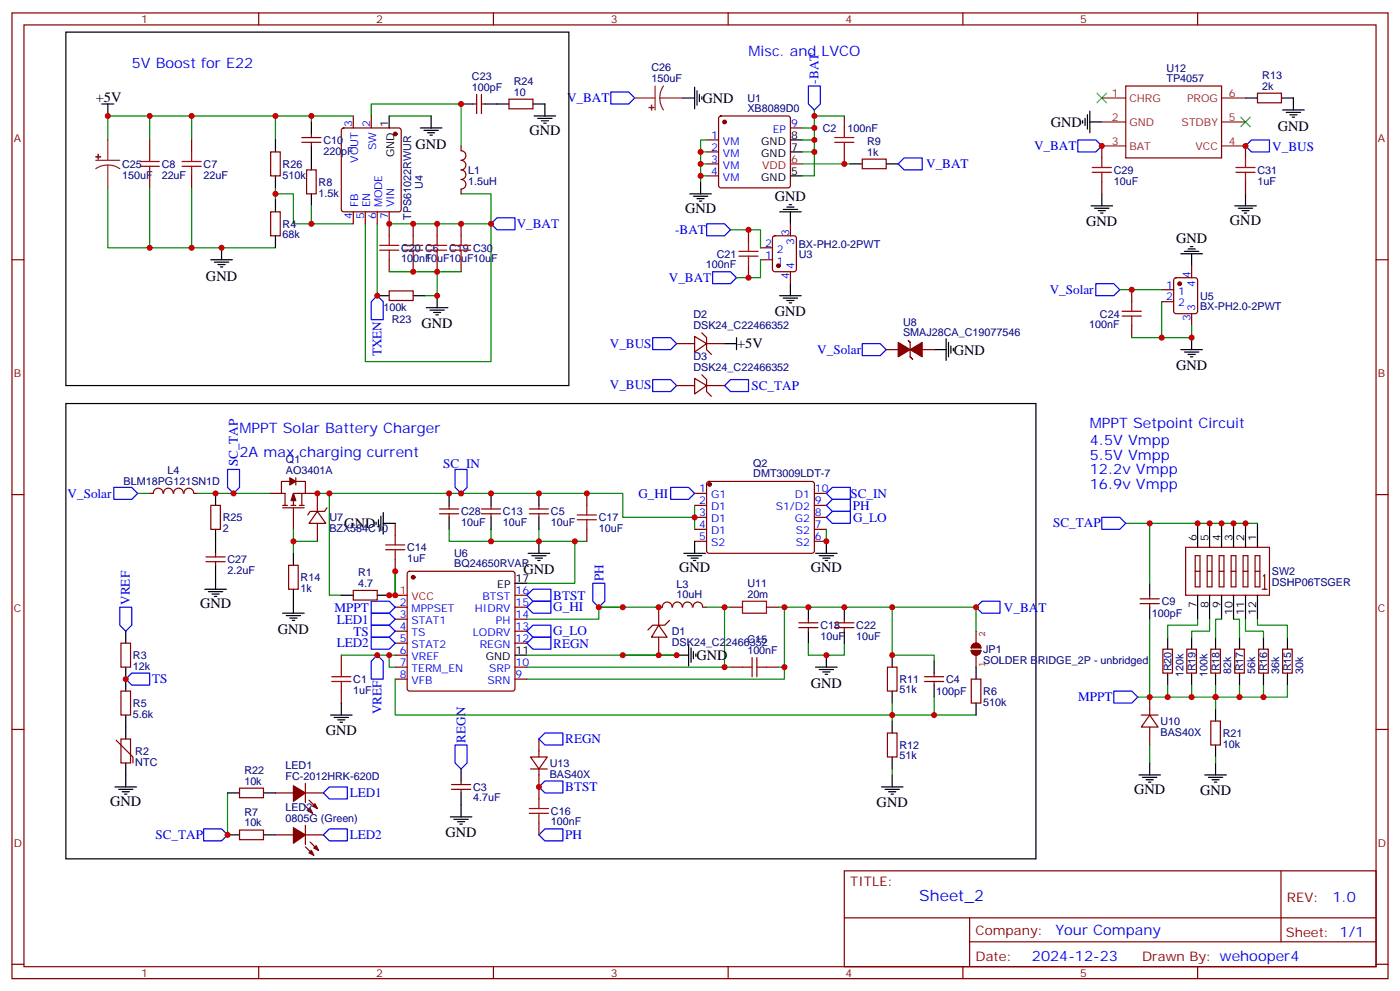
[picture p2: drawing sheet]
<svg xmlns="http://www.w3.org/2000/svg" width="412mm" height="292mm" viewBox="0 0 412 292" stroke-linecap="round" stroke-linejoin="round" font-family="sans-serif">
<defs><g id="words">
<text font-size="4.6" fill="#00f" x="270.8" y="265.4">Sheet_2</text>
<g font-size="4.2" fill="#00f">
<text x="220.5" y="16.5">Misc. and LVCO</text>
<text x="38.8" y="20">5V Boost for E22</text>
<text x="321" y="125.9">MPPT Setpoint Circuit</text>
<text x="70.6" y="127.6">MPPT Solar Battery Charger</text>
<text x="321" y="131.2">4.5V Vmpp</text>
<text x="70.6" y="134.7">2A max charging current</text>
<text x="321" y="135.4">5.5V Vmpp</text>
<text x="321" y="139.6">12.2v Vmpp</text>
<text x="321" y="143.9">16.9v Vmpp</text>
<text x="392.5" y="265.7">1.0</text>
<text x="310.9" y="275.2">Your Company</text>
<text x="304" y="283">2024-12-23</text>
</g>
<g font-size="4.2">
<text x="28.2" y="29.9">+5V</text>
<text x="206.9" y="30.3">GND</text>
<text x="155.9" y="39.8">GND</text>
<text x="309.6" y="37.3">GND</text>
<text x="376.4" y="38.5">GND</text>
<text x="122.4" y="43.8">GND</text>
<text x="228.2" y="59.2">GND</text>
<text x="201.8" y="62.7">GND</text>
<text x="320" y="66.7">GND</text>
<text x="346.4" y="71.6">GND</text>
<text x="362.3" y="66.3">GND</text>
<text x="60.7" y="82.6">GND</text>
<text x="228.2" y="93.2">GND</text>
<text x="124.2" y="96.7">GND</text>
<text x="217.1" y="102.6">+5V</text>
<text x="281" y="104.4">GND</text>
<text x="346.4" y="109">GND</text>
<text x="101.4" y="155.5">GND</text>
<text x="154.2" y="168.9">GND</text>
<text x="200" y="168.6">GND</text>
<text x="238.8" y="168.6">GND</text>
<text x="58.9" y="179.1">GND</text>
<text x="81.8" y="186.6">GND</text>
<text x="205.1" y="194.4">GND</text>
<text x="238.8" y="202.5">GND</text>
<text x="96" y="216.5">GND</text>
<text x="334.1" y="233.8">GND</text>
<text x="32.5" y="237.3">GND</text>
<text x="258.2" y="237.7">GND</text>
<text x="353.5" y="234.2">GND</text>
<text x="131.2" y="246.6">GND</text>
</g>
<g font-size="3.9" fill="#00f">
<text x="241.1" y="24.6" transform="rotate(-90 241.1 24.6)">-BAT</text>
<text x="167" y="30.1">V_BAT</text>
<text x="304.6" y="44.2">V_BAT</text>
<text x="374.8" y="44.4">V_BUS</text>
<text x="272.8" y="49.5">V_BAT</text>
<text x="152.2" y="67.2">V_BAT</text>
<text x="198.9" y="68.9">-BAT</text>
<text x="197" y="83">V_BAT</text>
<text x="309.2" y="86.6">V_Solar</text>
<text x="112.4" y="104.9" transform="rotate(-90 112.4 104.9)">TXEN</text>
<text x="179.6" y="102.3">V_BUS</text>
<text x="240.7" y="104.2">V_Solar</text>
<text x="179.6" y="114.7">V_BUS</text>
<text x="221.4" y="114.8">SC_TAP</text>
<text x="70.1" y="137.3" transform="rotate(-90 70.1 137.3)">SC_TAP</text>
<text x="130.6" y="137.7">SC_IN</text>
<text x="19.9" y="146.5">V_Solar</text>
<text x="188" y="146.5">G_HI</text>
<text x="250.5" y="146.5">SC_IN</text>
<text x="251.2" y="150.2">PH</text>
<text x="251.3" y="153.7">G_LO</text>
<text x="310.2" y="155.3">SC_TAP</text>
<text x="177.7" y="171" transform="rotate(-90 177.7 171)">PH</text>
<text x="38.3" y="178.1" transform="rotate(-90 38.3 178.1)">VREF</text>
<text x="163" y="176.6">BTST</text>
<text x="98.6" y="180.1">MPPT</text>
<text x="99.2" y="183.6">LED1</text>
<text x="163" y="180">G_HI</text>
<text x="295.7" y="180.1">V_BAT</text>
<text x="99.2" y="190.6">LED2</text>
<text x="104.2" y="187.1">TS</text>
<text x="163" y="190.7">REGN</text>
<text x="163" y="187.1">G_LO</text>
<text x="44.8" y="201.2">TS</text>
<text x="317.5" y="206.5">MPPT</text>
<text x="112.4" y="210.3" transform="rotate(-90 112.4 210.3)">VREF</text>
<text x="137.1" y="218.7" transform="rotate(-90 137.1 218.7)">REGN</text>
<text x="166.5" y="218.9">REGN</text>
<text x="166.5" y="233">BTST</text>
<text x="103" y="234.7">LED1</text>
<text x="45.8" y="247.1">SC_TAP</text>
<text x="103" y="247">LED2</text>
<text x="166.5" y="247.2">PH</text>
</g>
<g font-size="3.9" fill="#800">
<text x="250.5" y="261">TITLE:</text>
<text x="379.1" y="265.7">REV:</text>
<text x="287.4" y="275.2">Company:</text>
<text x="378.7" y="275.8">Sheet: 1/1</text>
<text x="287.4" y="282.9">Date:</text>
<text x="336.4" y="282.9">Drawn By: wehooper4</text>
</g>
<g font-size="3.2" fill="#800">
<text x="41.6" y="6.8">1</text>
<text x="110.8" y="6.8">2</text>
<text x="179.9" y="6.8">3</text>
<text x="249.1" y="6.8">4</text>
<text x="318.2" y="6.8">5</text>
<text x="4.1" y="41.9">A</text>
<text x="405.9" y="41.9">A</text>
<text x="4.1" y="111.1">B</text>
<text x="405.9" y="111.1">B</text>
<text x="4.1" y="180.2">C</text>
<text x="405.9" y="180.2">C</text>
<text x="4.1" y="249.3">D</text>
<text x="405.9" y="249.3">D</text>
<text x="41.6" y="287.6">1</text>
<text x="110.8" y="287.6">2</text>
<text x="179.9" y="287.6">3</text>
<text x="249.1" y="287.6">4</text>
<text x="318.2" y="287.6">5</text>
</g>
<g font-size="3.2" fill="#000080">
<text x="139" y="23.6">C23</text>
<text x="191.9" y="21">C26</text>
<text x="343.6" y="21.2">U12</text>
<text x="371.8" y="23.2">R13</text>
<text x="139" y="26.7">100pF</text>
<text x="151.4" y="28.2">10</text>
<text x="151.4" y="25">R24</text>
<text x="191.9" y="24.3">150uF</text>
<text x="220.1" y="30">U1</text>
<text x="343.6" y="24.2">TP4057</text>
<text x="371.8" y="26.4">2k</text>
<text x="220.1" y="33">XB8089D0</text>
<text x="242.4" y="38.8">C2</text>
<text x="249.7" y="38.8">100nF</text>
<text x="95.2" y="45.5">220pF</text>
<text x="95.2" y="42.4">C10</text>
<text x="255.4" y="45.8">1k</text>
<text x="255.4" y="42.6">R9</text>
<text x="36" y="52.6">150uF</text>
<text x="36" y="49.4">C25</text>
<text x="47.6" y="52.6">22uF</text>
<text x="47.6" y="49.4">C8</text>
<text x="60" y="52.6">22uF</text>
<text x="60" y="49.4">C7</text>
<text x="83.3" y="52.6">510k</text>
<text x="83.3" y="49.4">R26</text>
<text x="137.9" y="51.2">L1</text>
<text x="328.1" y="51.2">C29</text>
<text x="370.4" y="51.2">C31</text>
<text x="93.8" y="57.9">1.5k</text>
<text x="93.8" y="54.7">R8</text>
<text x="124.6" y="55.7" transform="rotate(-90 124.6 55.7)">U4</text>
<text x="137.9" y="54.3">1.5uH</text>
<text x="328.1" y="54.3">10uF</text>
<text x="370.4" y="54.3">1uF</text>
<text x="121.1" y="64.7" transform="rotate(-90 121.1 64.7)">TPS61022RWUR</text>
<text x="83.3" y="70.2">68k</text>
<text x="83.3" y="67">R4</text>
<text x="118.2" y="77.2">100nF</text>
<text x="118.2" y="74.1">C20 C6</text>
<text x="125.2" y="77.3">10uF10uF10uF</text>
<text x="132.3" y="74.1">C19 C30</text>
<text x="211.1" y="75.9">C21</text>
<text x="235.3" y="73">BX-PH2.0-2PWT</text>
<text x="235.3" y="76">U3</text>
<text x="208" y="79">100nF</text>
<text x="353.5" y="88.2">U5</text>
<text x="112.9" y="91.7">100k</text>
<text x="115.4" y="95.2">R23</text>
<text x="204.3" y="93.7">D2</text>
<text x="266" y="95.9">U8</text>
<text x="324" y="93.5">C24</text>
<text x="353.5" y="91.3">BX-PH2.0-2PWT</text>
<text x="204.3" y="96.9">DSK24_C22466352</text>
<text x="266" y="99.1">SMAJ28CA_C19077546</text>
<text x="320.8" y="96.6">100nF</text>
<text x="204.3" y="106.1">D3</text>
<text x="204.3" y="109.3">DSK24_C22466352</text>
<text x="84.2" y="136.5">Q1</text>
<text x="221.9" y="137.4">Q2</text>
<text x="36.4" y="142.9">BLM18PG121SN1D</text>
<text x="49.3" y="139.5">L4</text>
<text x="84.2" y="139.6">AO3401A</text>
<text x="221.9" y="140.6">DMT3009LDT-7</text>
<text x="65.6" y="153.4">R25</text>
<text x="97" y="153.4">U7</text>
<text x="135.8" y="154.9">10uF</text>
<text x="135.8" y="151.7">C28</text>
<text x="148.2" y="154.9">10uF</text>
<text x="148.2" y="151.7">C13</text>
<text x="162.3" y="154.9">10uF</text>
<text x="162.3" y="151.7">C5</text>
<text x="176.4" y="153.5">C17</text>
<text x="65.6" y="156.6">2</text>
<text x="97" y="156.7">BZX584C10</text>
<text x="176.4" y="156.6">10uF</text>
<text x="67" y="165.8">C27</text>
<text x="119.9" y="165.5">1uF</text>
<text x="119.9" y="162.3">C14</text>
<text x="133.8" y="167.1">BQ24650RVAR</text>
<text x="133.8" y="164">U6</text>
<text x="67" y="169">2.2uF</text>
<text x="88.5" y="171.1">R14</text>
<text x="105.5" y="172.8">4.7</text>
<text x="105.5" y="169.6">R1</text>
<text x="199.3" y="173">L3</text>
<text x="220.1" y="172.8">U11</text>
<text x="374.6" y="172.6">DSHP06TSGER</text>
<text x="374.6" y="169.4">SW2</text>
<text x="88.5" y="174.3">1k</text>
<text x="199.3" y="176.2">10uH</text>
<text x="220.1" y="176">20m</text>
<text x="342.2" y="178.2">C9</text>
<text x="241.7" y="185.2">C18</text>
<text x="252.2" y="185.2">C22</text>
<text x="339.3" y="181.7">100pF</text>
<text x="197.9" y="190.2">DSK24_C22466352</text>
<text x="197.9" y="187">D1</text>
<text x="220.1" y="189.4">C15</text>
<text x="241.7" y="188.4">10uF</text>
<text x="252.2" y="188.4">10uF</text>
<text x="39.2" y="197.2">12k</text>
<text x="39.2" y="194">R3</text>
<text x="220.1" y="192.5">100nF</text>
<text x="289.6" y="195.4">SOLDER BRIDGE_2P - unbridged</text>
<text x="289.6" y="192.3">JP1</text>
<text x="345.1" y="197.7" transform="rotate(-90 345.1 197.7)">R20</text>
<text x="352.1" y="197.7" transform="rotate(-90 352.1 197.7)">R19</text>
<text x="359.2" y="197.7" transform="rotate(-90 359.2 197.7)">R18</text>
<text x="366.2" y="197.7" transform="rotate(-90 366.2 197.7)">R17</text>
<text x="373.3" y="197.7" transform="rotate(-90 373.3 197.7)">R16</text>
<text x="380.4" y="197.7" transform="rotate(-90 380.4 197.7)">R15</text>
<text x="104.1" y="201.1">C1</text>
<text x="264.9" y="201.1">R11</text>
<text x="278.7" y="201.1">C4</text>
<text x="348.6" y="199.5" transform="rotate(-90 348.6 199.5)">120k</text>
<text x="355.7" y="199.5" transform="rotate(-90 355.7 199.5)">100k</text>
<text x="362.7" y="198.5" transform="rotate(-90 362.7 198.5)">82k</text>
<text x="369.8" y="198.5" transform="rotate(-90 369.8 198.5)">56k</text>
<text x="376.8" y="198.5" transform="rotate(-90 376.8 198.5)">36k</text>
<text x="383.9" y="198.5" transform="rotate(-90 383.9 198.5)">30k</text>
<text x="39.2" y="208.2">R5</text>
<text x="104.1" y="204.3">1uF</text>
<text x="264.9" y="204.2">51k</text>
<text x="275.8" y="204.6">100pF</text>
<text x="289.6" y="207.8">510k</text>
<text x="289.6" y="204.6">R6</text>
<text x="39.2" y="211.3">5.6k</text>
<text x="341.8" y="213.5">U10</text>
<text x="264.9" y="220.5">R12</text>
<text x="341.8" y="216.7">BAS40X</text>
<text x="360.2" y="220.2">10k</text>
<text x="360.2" y="217">R21</text>
<text x="39.9" y="225.4">NTC</text>
<text x="39.9" y="222.3">R2</text>
<text x="72" y="227.8">R22</text>
<text x="84.1" y="226.4">LED1</text>
<text x="161.9" y="225.8">U13</text>
<text x="264.9" y="223.6">51k</text>
<text x="72" y="231">10k</text>
<text x="84.1" y="229.6">FC-2012HRK-620D</text>
<text x="139.3" y="232.8">C3</text>
<text x="161.9" y="228.9">BAS40X</text>
<text x="84.1" y="238.8">LED2</text>
<text x="139.3" y="235.9">4.7uF</text>
<text x="162.3" y="239.9">C16</text>
<text x="72" y="243.3">10k</text>
<text x="72" y="240.1">R7</text>
<text x="84.1" y="241.9">0805G (Green)</text>
<text x="162.3" y="243">100nF</text>
</g>
<g font-size="3.2" fill="#8d2323">
<text x="327.5" y="28.5">1</text>
<text x="332.7" y="29.9">CHRG</text>
<text x="349.7" y="29.9">PROG</text>
<text x="361.9" y="28.5">6</text>
<text x="327.5" y="35.6">2</text>
<text x="361.9" y="35.6">5</text>
<text x="332.7" y="37">GND</text>
<text x="348.1" y="37">STDBY</text>
<text x="327.5" y="42.6">3</text>
<text x="332.7" y="44">BAT</text>
<text x="352.2" y="44">VCC</text>
<text x="361.9" y="42.6">4</text>
</g>
<g font-size="3.2" fill="#00f">
<text x="103.7" y="37.5" transform="rotate(-90 103.7 37.5)">3</text>
<text x="109" y="37.5" transform="rotate(-90 109 37.5)">2</text>
<text x="209.5" y="40.9">1</text>
<text x="227.6" y="39.1">EP</text>
<text x="233" y="37.3">9</text>
<text x="105.5" y="47.9" transform="rotate(-90 105.5 47.9)">VOUT</text>
<text x="110.8" y="44.3" transform="rotate(-90 110.8 44.3)">SW</text>
<text x="209.5" y="44.4">2</text>
<text x="209.5" y="47.9">3</text>
<text x="213" y="42.6">VM</text>
<text x="213" y="46.1">VM</text>
<text x="209.5" y="51.4">4</text>
<text x="213" y="49.7">VM</text>
<text x="213" y="53.2">VM</text>
<text x="103.7" y="64.6" transform="rotate(-90 103.7 64.6)">4</text>
<text x="105.5" y="61.1" transform="rotate(-90 105.5 61.1)">FB</text>
<text x="107.2" y="64.6" transform="rotate(-90 107.2 64.6)">5</text>
<text x="109" y="61.1" transform="rotate(-90 109 61.1)">EN</text>
<text x="110.8" y="64.6" transform="rotate(-90 110.8 64.6)">6</text>
<text x="112.5" y="61.1" transform="rotate(-90 112.5 61.1)">MODE</text>
<text x="114.3" y="64.6" transform="rotate(-90 114.3 64.6)">7</text>
<text x="116.1" y="61.1" transform="rotate(-90 116.1 61.1)">VIN</text>
<text x="232.5" y="69.4" transform="rotate(-90 232.5 69.4)">3</text>
<text x="225.3" y="76.1">1</text>
<text x="225.3" y="72.6">2</text>
<text x="228.8" y="77.9">1</text>
<text x="228.8" y="74.4">2</text>
<text x="233.9" y="72.1" transform="rotate(-90 233.9 72.1)">3</text>
<text x="232.5" y="82" transform="rotate(-90 232.5 82)">4</text>
<text x="233.9" y="79.3" transform="rotate(-90 233.9 79.3)">4</text>
<text x="350.7" y="81.8" transform="rotate(-90 350.7 81.8)">4</text>
<text x="343.5" y="84.9">1</text>
<text x="343.5" y="88.5">2</text>
<text x="347" y="86.7">1</text>
<text x="352.1" y="84.5" transform="rotate(-90 352.1 84.5)">4</text>
<text x="347" y="90.2">2</text>
<text x="350.7" y="94.4" transform="rotate(-90 350.7 94.4)">3</text>
<text x="352.1" y="91.7" transform="rotate(-90 352.1 91.7)">3</text>
<text x="205.9" y="144.9">1</text>
<text x="205.9" y="148.4">2</text>
<text x="209.4" y="146.7">G1</text>
<text x="234.1" y="146.7">D1</text>
<text x="240.1" y="148.4">9</text>
<text x="240.1" y="144.9">10</text>
<text x="205.9" y="152">3</text>
<text x="205.9" y="155.5">4</text>
<text x="209.4" y="150.2">D1</text>
<text x="209.4" y="153.7">D1</text>
<text x="228.5" y="150.2">S1/D2</text>
<text x="234.1" y="153.7">G2</text>
<text x="240.1" y="155.5">7</text>
<text x="240.1" y="152">8</text>
<text x="205.9" y="159">5</text>
<text x="209.4" y="157.3">D1</text>
<text x="209.4" y="160.8">S2</text>
<text x="234.4" y="160.8">S2</text>
<text x="234.4" y="157.3">S2</text>
<text x="240.1" y="159">6</text>
<text x="117.8" y="178.4">2</text>
<text x="142.1" y="176.7">BTST</text>
<text x="151.9" y="178.4">15</text>
<text x="151.9" y="174.9">16</text>
<text x="117.8" y="182">3</text>
<text x="117.8" y="185.5">4</text>
<text x="121.2" y="180.2">MPPSET</text>
<text x="121.2" y="183.7">STAT1</text>
<text x="139.9" y="180.2">HIDRV</text>
<text x="146.1" y="183.7">PH</text>
<text x="151.9" y="185.5">13</text>
<text x="151.9" y="182">14</text>
<text x="117.8" y="189">5</text>
<text x="121.2" y="187.3">TS</text>
<text x="121.2" y="190.8">STAT2</text>
<text x="139.3" y="187.3">LODRV</text>
<text x="141.3" y="190.8">REGN</text>
<text x="151.9" y="189">12</text>
<text x="117.8" y="192.5">6</text>
<text x="117.8" y="196.1">7</text>
<text x="121.2" y="194.3">VREF</text>
<text x="121.2" y="197.8">TERM_EN</text>
<text x="144.1" y="197.8">SRP</text>
<text x="151.9" y="196.1">10</text>
<text x="117.8" y="199.6">8</text>
<text x="121.2" y="201.4">VFB</text>
<text x="143.6" y="201.4">SRN</text>
<text x="151.9" y="199.6">9</text>
</g>
<g font-size="3.2">
<text x="114.3" y="37.5" transform="rotate(-90 114.3 37.5)">1</text>
<text x="233" y="40.9">8</text>
<text x="116.1" y="46.3" transform="rotate(-90 116.1 46.3)">GND</text>
<text x="224.2" y="46.1">GND</text>
<text x="224.2" y="42.6">GND</text>
<text x="233" y="44.4">7</text>
<text x="224.2" y="53.2">GND</text>
<text x="233" y="51.4">5</text>
<text x="352.4" y="159.4" transform="rotate(-90 352.4 159.4)">6</text>
<text x="356" y="159.4" transform="rotate(-90 356 159.4)">5</text>
<text x="359.5" y="159.4" transform="rotate(-90 359.5 159.4)">4</text>
<text x="363" y="159.4" transform="rotate(-90 363 159.4)">3</text>
<text x="366.5" y="159.4" transform="rotate(-90 366.5 159.4)">2</text>
<text x="370.1" y="159.4" transform="rotate(-90 370.1 159.4)">1</text>
<text x="146.5" y="173.1">EP</text>
<text x="151.9" y="171.4">17</text>
<text x="352.4" y="179" transform="rotate(-90 352.4 179)">7</text>
<text x="356" y="179" transform="rotate(-90 356 179)">8</text>
<text x="359.5" y="179" transform="rotate(-90 359.5 179)">9</text>
<text x="363" y="181.1" transform="rotate(-90 363 181.1)">10</text>
<text x="366.5" y="181.1" transform="rotate(-90 366.5 181.1)">11</text>
<text x="370.1" y="181.1" transform="rotate(-90 370.1 181.1)">12</text>
<text x="143.1" y="194.3">GND</text>
<text x="151.9" y="192.5">11</text>
</g>
<g font-size="3.2" fill="#f00">
<text x="233" y="47.9">6</text>
<text x="224.5" y="49.7">VDD</text>
<text x="117.8" y="174.9">1</text>
<text x="121.2" y="176.7">VCC</text>
</g>
<g font-size="2.8" fill="#840000">
<text x="290.2" y="187.6" transform="rotate(-90 290.2 187.6)">2</text>
<text x="290.2" y="196.4" transform="rotate(-90 290.2 196.4)">1</text>
</g>
</g></defs>
<g fill="none" stroke="#870000" stroke-width=".35">
<path d="M3.5 3.8h405.4v284.3h-405.4zM7.1 7.3h398.2v277.3h-398.2zM76.2 3.8v3.5M145.3 3.8v3.5M214.5 3.8v3.5M283.6 3.8v3.5M352.8 3.8v3.5M91.7 39.4v1.1M100.8 37.9l.4-.2h16.3l.5 .2 .2 .5v23.3l-.3 .5-.4 .2h-16.3l-.5-.3-.2-.4v-23.3zM104.1 34.1v3.6M109.4 34.1v3.6M139.3 30.6h1.1"/>
<path d="M140.4 27.8v5.6M141.8 27.8v5.6M141.8 30.6h1.1M149.9 29.2h7.1v2.8h-7.1zM211.9 34.4l.5-.3h19.7l.5 .3 .2 .5v19.7l-.2 .5-.5 .2h-19.7l-.5-.2-.2-.5v-19.7zM232.8 37.7h3.6M248.7 34.1v3.6M331.6 25.3h28.2v21.2h-28.2zM370.4 27.4h7.1v2.9h-7.1zM44.1 41.2v3.5M44.1 51.8v3.5M56.4 41.2v3.5"/>
<path d="M56.4 51.8v3.5M79.7 44.7h2.8v7.1h-2.8zM88.9 41.9h5.6M88.9 40.5h5.6M90.3 50h2.8v7.1h-2.8zM91.7 41.9v1.1M135.8 43v1.4a1.41 1.41 0 0 1 1.4 1.4 1.41 1.41 0 0 1-1.4 1.4 1.41 1.41 0 0 1 1.4 1.4 1.41 1.41 0 0 1-1.4 1.4 1.41 1.41 0 0 1 1.4 1.4 1.41 1.41 0 0 1-1.4 1.4 1.41 1.41 0 0 1 1.4 1.5 1.41 1.41 0 0 1-1.4 1.4v1.4M208.1 41.2h3.6M208.1 44.7h3.6M208.1 48.3h3.6M208.1 51.8h3.6M248.7 44.7v3.6"/>
<path d="M254 46.8h7.1v2.9h-7.1zM324.6 43v3.5M324.6 53.6v3.5M366.9 43v3.5M366.9 53.6v3.5M3.5 76.5h3.6M79.7 62.4h2.8v7h-2.8zM104.1 62.4v3.5M107.6 62.4v3.5M111.1 62.4v3.5M114.7 62.4v7M114.7 76.5v3.5"/>
<path d="M121.7 65.9v3.5M121.7 76.5v3.5M128.8 65.9v3.5M128.8 76.5v3.5M135.8 65.9v3.5M135.8 76.5v3.5M220.5 67.7v3.5M220.5 78.2v3.6M224 76.5h3.5M224 73h3.5M227.8 69.6l.4-.2h5.7l.6 .5 .1 9.4-.5 .7h-5.9l-.6-.5-.1-9.4zM232.8 65.9v3.5"/>
<path d="M351 78.2v3.6M405.3 76.5h3.6M114.7 85.7h7v2.8h-7zM204.6 99.1l3.5 2.1-3.5 2.4zM206.7 98l1.4 1.4v3.5l1.4 1.5M232.8 80v3.5M333.4 85.3v3.5M333.4 95.9v3.5M342.2 85.3h3.5M342.2 88.8h3.5M346 82l.4-.2h5.7l.6 .4 .1 9.5-.5 .6-5.9 .1-.6-.5-.1-9.4zM351 92.4v3.5"/>
<path d="M199.3 101.2h5.3M199.3 113.5h5.3M204.6 111.4l3.5 2.1-3.5 2.5zM206.7 110.3l1.4 1.5v3.5l1.4 1.4M208.1 101.2h5.3M208.1 113.5h5.3M261.1 102.9h3.5M268.1 105.1l.7 .7-.7-.7M268.1 100.8l-.7-.7 .7 .7M268.1 100.8v4.3M271.6 102.9h3.6M3.5 145.6h3.6"/>
<path d="M44.1 145.3h1.1M45.2 145.2a1.41 1.41 0 0 1 1.4-1.5 1.41 1.41 0 0 1 1.4 1.6M48.2 145.2a1.41 1.41 0 0 1 1.4-1.5 1.41 1.41 0 0 1 1.4 1.5M51.2 145.2a1.41 1.41 0 0 1 1.4-1.5 1.41 1.41 0 0 1 1.4 1.5M54.2 145.2a1.41 1.41 0 0 1 1.4-1.5 1.41 1.41 0 0 1 1.4 1.6M57.1 145.3h1.1M62.1 148.8h2.8v7.1h-2.8zM79.4 145.3h3.5M83.3 149.5h6.3M83.3 148.8h1.4M85.4 141.7h-2.5v3.6h1.1v3.5M85.7 148.8h1.4"/>
<path d="M86.4 149.5v6.4M87.1 141.7h2.9v3.6M87.1 140.7v2.1M88.2 148.8h1.4M88.9 145.3v3.5M90 145.3h-3.6v3.5M90 145.3h3.5v5.3M93.5 150.6l2.5 3.5h-5zM93.5 154.1v5.3M96.3 149.5l-.7 1.1h-4.2l-.7 1M116.4 154.1v3.5M129.5 151.3h5.6"/>
<path d="M129.5 149.9h5.6M132.3 148.8v1.1M132.3 151.3v1M141.8 151.3h5.7M141.8 149.9h5.7M144.6 148.8v1.1M144.6 151.3v1M155.9 151.3h5.7M155.9 149.9h5.7M158.7 148.8v1.1M158.7 151.3v1M172.9 145.3v3.5"/>
<path d="M172.9 155.9v3.5M204.6 148.8h3.5M204.6 145.3h3.5M204.6 152.3h3.5M204.6 155.9h3.5M204.6 159.4h3.5M208.4 142l.4-.3 30.7 .1 .4 .7-.1 20-.6 .4-30.6-.1-.5-.6v-19.7zM239.9 148.8h3.5M239.9 145.3h3.5M239.9 152.3h3.5M239.9 155.9h3.5M239.9 159.4h3.5"/>
<path d="M405.3 145.6h3.6M60.7 165.4h5.6M60.7 164h5.6M63.5 162.9v1.1M63.5 165.4v1M85 166.4h2.8v7.1h-2.8zM104.1 173.8h7v2.9h-7zM116.4 178.8h3.5M116.4 164.7v3.5M120.2 168.4l.4-.2h30.4l.5 .2 .2 .5v33.9l-.2 .5-.5 .2h-30.4l-.4-.3-.3-.4v-33.9zM151.7 178.8h3.5M151.7 175.3h3.5"/>
<path d="M195.1 178.8h-1.1v5.3M195.1 178.8a1.41 1.41 0 0 1 1.4-1.5 1.41 1.41 0 0 1 1.4 1.5M198.1 178.8a1.41 1.41 0 0 1 1.4-1.5 1.41 1.41 0 0 1 1.4 1.5M201.1 178.8a1.41 1.41 0 0 1 1.4-1.5 1.41 1.41 0 0 1 1.4 1.5M204.2 178.8a1.41 1.41 0 0 1 1.4-1.5 1.41 1.41 0 0 1 1.4 1.5M207.1 178.8h1M215.2 178.8h3.5M225.8 178.8h3.5M335.8 177.7h5.7M335.8 176.3h5.7M338.7 175.3v1M338.7 177.7v1.1"/>
<path d="M349.2 161.1h24.7v14.2h-24.7zM352.1 163.6h1.4v9.2h-1.4zM352.1 168.2h1.4M355.6 163.6h1.4v9.2h-1.4zM355.6 168.2h1.4M359.1 163.6h1.4v9.2h-1.4zM359.1 168.2h1.4M362.7 163.6h1.4v9.2h-1.4zM362.7 168.2h1.4M366.2 163.6h1.4v9.2h-1.4zM366.2 168.2h1.4M369.7 163.6h1.4v9.2h-1.4z"/>
<path d="M369.7 168.2h1.4M371.8 173.5h1.4M372.2 169.6l.3-.3v4.2M35.6 189.4h2.9v7h-2.9zM100.5 192.9v3.5M116.4 182.3h3.5M116.4 185.8h3.5M116.4 189.4h3.5M116.4 192.9h3.5M116.4 196.4h3.5M116.4 200h3.5M151.7 182.3h3.5"/>
<path d="M151.7 185.8h3.5M151.7 189.4h3.5M151.7 196.4h3.5M151.7 200h3.5M194 184.1l2.5 3.5h-4.6zM194 187.6v5.3M197.2 182.7l-1.4 1.4h-3.5l-1.4 1.4M215.2 196.4h3.5M225.8 196.4h3.5M235.3 184.8h5.6M235.3 183.4h5.6M238.1 182.3v1.1"/>
<path d="M238.1 184.8v1M245.9 184.8h5.6M245.9 183.4h5.6M248.7 182.3v1.1M248.7 184.8v1M261.4 196.4h2.8v7.1h-2.8zM272.3 199.2h5.7M275.2 198.2v1M286.1 200h2.8v7h-2.8zM342.5 191.1h2.9v7.1h-2.9zM349.6 191.1h2.8v7.1h-2.8zM356.7 191.1h2.8v7.1h-2.8z"/>
<path d="M363.7 191.1h2.8v7.1h-2.8zM370.8 191.1h2.8v7.1h-2.8zM377.8 191.1h2.8v7.1h-2.8zM3.5 214.8h3.6M34.2 217.9l5 5v1.7M35.6 217.6h2.9v7h-2.9zM35.6 203.5h2.9v7h-2.9zM100.5 203.5v3.5M158.7 217.6v5.3M261.4 215.8h2.8v7.1h-2.8zM272.3 200.7h5.7M275.2 200.7v1"/>
<path d="M336.2 210.5h4.9M338.7 210.5l2.4 3.6h-4.9zM338.7 205.2v5.3M338.7 214.1v5.3M356.7 212.3h2.8v7.1h-2.8zM405.3 214.8h3.6M70.6 232.1h7v2.8h-7zM81.1 233.5h5.3M89.6 237l2.5 2.5M90 233.5h5.2M90 230.6v5.7M91 235.6l2.5 2.5"/>
<path d="M133 232.4h5.6M133 231h5.6M135.8 229.9v1.1M135.8 232.4v1.1M156.3 222.9h4.9l-2.5 3.5zM156.3 226.4h4.9M158.7 226.4v8.8M70.6 244.4h7v2.8h-7zM81.1 245.8h5.3M90 243v5.6M90 245.8h5.2M90 249.3l2.4 2.5"/>
<path d="M91.4 247.9l2.4 2.5M158.7 242.3v3.5M248.7 256.4h156.6v28.2h-156.6zM377.3 256.4v20.9M248.7 270.2h156.5M285.6 277.3h119.6M285.6 270.2v14.2M3.5 283.9h3.6M76.2 284.6v3.5M145.3 284.6v3.5M214.5 284.6v3.5M283.6 284.6v3.5"/>
<path d="M352.8 284.6v3.5M405.3 283.9h3.6"/>
</g>
<g fill="none" stroke="#000" stroke-width=".35">
<path d="M19.4 9.5h148.2v104h-148.2zM30 30.6h3.5M31.7 30.6v3.5M91.7 35.9v3.5M114.7 34.1v3.6M123.8 37.7h6.4M124.9 38.4h4.2M125.9 39.1h2.2M126.6 39.8h.8M127 34.1v3.6M135.8 30.6h3.5M142.9 30.6h7"/>
<path d="M157 30.6h3.5v3.5M157.3 34.1h6.4M158.4 34.9h4.2M159.5 35.6h2.1M160.2 36.3h.7M201.1 28.9h3.5M204.6 25.7v6.3M205.3 26.7v4.3M206 27.8v2.1M206.7 28.5v.7M318.9 35.6v.7M319.6 34.9v2.1"/>
<path d="M320.3 33.8v4.2M321 35.9h3.6M321 32.7v6.4M366.9 28.9h3.5M377.5 28.9h3.5v3.5M377.8 32.4h6.4M378.9 33.1h4.2M379.9 33.8h2.2M380.6 34.5h.8M81.1 41.2v3.5M81.1 51.8v3.5M81.1 58.8v3.6"/>
<path d="M91.7 43v7M91.7 57.1v3.5M203.2 57.1h6.3M204.3 57.8h4.2M205.3 58.5h2.1M206 59.2h.7M206.4 53.6v3.5M232.8 51.8h3.6M232.8 44.7h3.6M232.8 41.2h3.6M250.5 48.3h3.5M261.1 48.3h3.5"/>
<path d="M324.6 57.1v3.5M366.9 57.1v3.5M62.1 76.5h6.3M63.1 77.2h4.3M64.2 77.9h2.1M64.9 78.6h.7M65.3 73v3.5M81.1 69.4v3.6M229.7 62.4h6.3M230.7 61.7h4.2M231.8 61h2.1M232.5 60.3h.7"/>
<path d="M232.8 62.4v3.5M321.4 60.6h6.3M322.4 61.3h4.3M323.5 62h2.1M324.2 62.7h.7M347.8 74.7h6.4M348.9 74h4.2M350 73.3h2.1M350.7 72.6h.7M351 74.7v3.5M363.7 60.6h6.4M364.8 61.3h4.2"/>
<path d="M365.8 62h2.1M366.5 62.7h.7M111.1 87.1h3.6M121.7 87.1h3.5M125.6 90.6h6.3M126.6 91.3h4.3M127.7 92h2.1M128.4 92.7h.7M128.8 87.1v3.5M217 99.4v3.5M229.7 87.1h6.3M230.7 87.8h4.2"/>
<path d="M231.8 88.5h2.1M232.5 89.2h.7M232.8 83.5v3.6M278.7 99.8v6.3M351 99.4v3.5M19.4 118.8h285.8v134.1h-285.8zM213.4 101.2h3.6M275.2 102.9h3.5M279.4 100.8v4.3M280.1 101.9v2.1M280.8 102.6v.7M347.8 102.9h6.4"/>
<path d="M348.9 103.6h4.2M350 104.4h2.1M350.7 105.1h.7M63.5 145.3v3.5M63.5 155.9v7M110.8 153.7v.7M111.5 153v2.2M112.2 152v4.2M112.9 154.1h3.5M112.9 150.9v6.4M132.3 145.3v3.5M132.3 152.3v3.6"/>
<path d="M144.6 145.3v3.5M144.6 152.3v3.6M158.7 145.3v3.5M158.7 152.3v3.6M158.7 159.4v3.5M204.6 159.4v3.5M243.4 159.4v3.5M352.8 154.1v7M356.3 154.1v7M359.8 154.1v7M363.4 154.1v7M366.9 154.1v7"/>
<path d="M370.4 154.1v7M60.3 173.5h6.4M61.4 174.2h4.2M62.4 174.9h2.2M63.1 175.6h.8M63.5 166.4v7.1M86.4 162.9v3.5M86.4 173.5v7.1M100.5 175.3h3.6M111.1 175.3h3.6M151.7 171.7h3.5M155.6 162.9h6.3"/>
<path d="M156.6 163.6h4.3M157.7 164.3h2.1M158.4 165h.7M201.4 162.9h6.4M202.5 163.6h4.2M203.6 164.3h2.1M204.3 165h.7M238.1 178.8v3.5M240.2 162.9h6.4M241.3 163.6h4.2M242.4 164.3h2.1M243.1 165h.7"/>
<path d="M248.7 178.8v3.5M338.7 171.7v3.6M338.7 178.8v3.5M352.8 175.3v7M356.3 175.3v7M359.8 175.3v7M363.4 175.3v7M366.9 175.3v7M370.4 175.3v7M37 185.8v3.6M37 196.4v7.1M83.3 180.6h6.3"/>
<path d="M84.3 181.3h4.2M85.4 182h2.1M86.1 182.7h.7M151.7 192.9h3.5M199.3 192.9h3.5M202.8 189.7v6.4M203.6 190.8v4.2M204.3 191.8v2.2M205 192.5v.8M238.1 185.8v3.6M240.2 196.4h6.4M241.3 197.1h4.2"/>
<path d="M242.4 197.8h2.1M243.1 198.5h.7M243.4 192.9v3.5M248.7 185.8v3.6M262.8 192.9v3.5M275.2 194.7v3.5M287.5 196.4v3.6M344 187.6v3.5M344 198.2v3.5M351 187.6v3.5M351 198.2v3.5M358.1 187.6v3.5"/>
<path d="M358.1 198.2v3.5M365.1 187.6v3.5M365.1 198.2v3.5M372.2 187.6v3.5M372.2 198.2v3.5M379.2 187.6v3.5M379.2 198.2v3.5M37 210.5v7.1M97.4 210.5h6.3M98.4 211.2h4.3M99.5 211.9h2.1M100.2 212.7h.7"/>
<path d="M100.5 207v3.5M262.8 203.5v3.5M262.8 212.3v3.5M275.2 201.7v3.5M287.5 207v3.5M358.1 208.8v3.5M358.1 219.4v3.5M33.9 231.7h6.3M34.9 232.4h4.3M36 233.1h2.1M36.7 233.8h.7M37 224.6v7.1"/>
<path d="M67 233.5h3.6M77.6 233.5h3.5M135.8 226.4v3.5M135.8 233.5v7M259.6 231.7h6.4M260.7 232.4h4.2M261.8 233.1h2.1M262.5 233.8h.7M262.8 222.9v3.5M262.8 228.2v3.5M335.5 228.2h6.3M336.5 228.9h4.3"/>
<path d="M337.6 229.6h2.1M338.3 230.3h.7M338.7 224.6v3.6M354.9 228.2h6.3M356 228.9h4.2M357 229.6h2.1M357.7 230.3h.7M358.1 224.6v3.6M67 245.8h3.6M77.6 245.8h3.5M132.6 240.5h6.4M133.7 241.2h4.2"/>
<path d="M134.8 241.9h2.1M135.5 242.6h.7"/>
</g>
<g fill="none" stroke="#00f" stroke-width=".35">
<path d="M179.9 27.1h5.3l1.8 1.8-1.8 1.7h-5.3zM238.1 25.3h3.6v5.3l-1.8 1.8-1.8-1.8zM264.6 48.3l1.7-1.8h5.3v3.5h-5.3zM317.5 41.2h5.3l1.8 1.8-1.8 1.7h-5.3zM366.9 43l1.8-1.8h5.2v3.5h-5.2zM144.6 65.9l1.8-1.8h5.3v3.6h-5.3zM208.1 65.9h5.3l1.8 1.8-1.8 1.7h-5.3zM111.1 87.1l1.8 1.7v5.3h-3.5v-5.3zM192.3 99.4h5.3l1.7 1.8-1.7 1.7h-5.3zM209.9 80h5.3l1.8 1.8-1.8 1.7h-5.3zM322.8 83.5h5.3l1.7 1.8-1.7 1.8h-5.3zM192.3 111.8h5.3l1.7 1.7-1.7 1.8h-5.3z"/>
<path d="M213.4 113.5l1.8-1.7h5.3v3.5h-5.3zM254 101.2h5.3l1.8 1.7-1.8 1.8h-5.3zM67 138.2h3.6v5.3l-1.8 1.8-1.8-1.8zM134.1 138.2h3.5v5.3l-1.8 1.8-1.7-1.8zM33.5 143.5h5.3l1.8 1.8-1.8 1.7h-5.3zM197.6 143.5h5.2l1.8 1.8-1.8 1.7h-5.2zM243.4 152.3l1.8-1.7h5.3v3.5h-5.3zM243.4 145.3l1.8-1.8h5.3v3.5h-5.3zM243.4 148.8l1.8-1.8h5.3v3.6h-5.3zM324.6 152.3h5.2l1.8 1.8-1.8 1.8h-5.2zM35.3 178.8h3.5v5.3l-1.8 1.7-1.7-1.7zM109.4 177h5.3l1.7 1.8-1.7 1.8h-5.3z"/>
<path d="M155.2 178.8l1.8-1.8h5.3v3.6h-5.3zM157 173.5h5.3v3.5h-5.3l-1.8-1.7zM174.6 171.7h3.6v5.3l-1.8 1.8-1.8-1.8zM287.5 178.8l1.8-1.8h5.3v3.6h-5.3zM37 200l1.8-1.8h5.3v3.5h-5.3zM109.4 184.1h5.3l1.7 1.7-1.7 1.8h-5.3zM109.4 180.6h5.3l1.7 1.7-1.7 1.8h-5.3zM109.4 187.6h5.3l1.7 1.8-1.7 1.7h-5.3zM111.1 192.9l1.8 1.8v5.3h-3.5v-5.3zM155.2 189.4l1.8-1.8h5.3v3.5h-5.3zM155.2 185.8l1.8-1.7h5.3v3.5h-5.3zM134.1 219.4h3.5v5.2l-1.8 1.8-1.7-1.8z"/>
<path d="M158.7 217.6l1.8-1.8h5.3v3.6h-5.3zM328.1 203.5h5.3l1.7 1.7-1.7 1.8h-5.3zM95.2 233.5l1.8-1.8h5.3v3.5h-5.3zM158.7 231.7l1.8-1.8h5.3v3.6h-5.3zM60 244.1h5.3l1.7 1.7-1.7 1.8h-5.3zM95.2 245.8l1.8-1.7h5.3v3.5h-5.3zM158.7 245.8l1.8-1.7h5.3v3.5h-5.3z"/>
</g>
<g fill="#870000" stroke="#870000" stroke-width=".35">
<path d="M86.4 145.3l.7 2.1h-1.4z"/>
<path d="M85.4 140.7l1.7 1-1.7 1.1z"/>
<path d="M92.1 237.3l.7-.7 .7 1.5z"/>
<path d="M90.7 238.8l.7-.7 .7 1.4z"/>
<path d="M86.4 231.4l3.6 2.1-3.6 2.4z"/>
<path d="M92.4 249.7l.7-.7 .7 1.4z"/>
<path d="M91 251.1l.7-.7 .7 1.4z"/>
<path d="M86.4 243.7l3.6 2.1-3.6 2.5z"/>
<path d="M264.6 100.8l3.5 2.1-3.5 2.2z"/>
<path d="M268.1 102.9l3.5-2.1v4.3z"/>
<circle cx="213.4" cy="35.9" r=".53"/>
<circle cx="116.4" cy="39.4" r=".53"/>
<circle cx="229.3" cy="78.2" r=".53"/>
<circle cx="347.5" cy="83.5" r=".53"/>
<circle cx="121.7" cy="170" r=".53"/>
<circle cx="209" cy="142.6" r=".53"/>
</g>
<path d="M232.8 48.3h3.6M116.4 175.3h3.5" fill="none" stroke="#f00" stroke-width=".35"/>
<g fill="none" stroke="#008700" stroke-width=".35">
<path d="M44.1 34.1v7.1M56.4 34.1v7.1M81.1 34.1h-49.4v7.1M91.7 34.1v1.8M104.1 34.1h-23v7.1M109.4 34.1v-3.5h26.4v12.4M114.7 34.1h12.3M236.4 37.7h3.5v14.1h-3.5M239.9 32.4v5.3M239.9 34.1h8.8M31.7 55.3v17.7h49.4M44.1 55.3v17.7"/>
<path d="M56.4 55.3v17.7M81.1 57.1h5.3v8.8h17.7M81.1 55.3v3.5M135.8 57.1h8.8v8.8h-29.9M206.4 51.8h1.7M206.4 48.3h1.7M206.4 44.7h1.7M208.1 41.2h-1.7v12.4M236.4 48.3h14.1M236.4 44.7h3.5M236.4 41.2h3.5M91.7 60.6v5.3"/>
<path d="M107.6 65.9v40.6h37v-40.6M111.1 65.9v21.2M215.2 67.7h8.8v5.3M224 76.5v5.3h-7M114.7 80h14.1v7.1h-3.6M128.8 80h7M329.8 85.3h12.4M333.4 99.4h8.8M342.2 88.8v10.6h8.8v-3.5M40.6 145.3h3.5M58.2 145.3h21.2M86.4 159.4h7.1"/>
<path d="M86.4 155.9v7M93.5 145.3h3.5v30h3.5M97 145.3h86.4v7h21.2M132.3 155.9v3.5h12.3M144.6 155.9v3.5h14.1M158.7 155.9v3.5M158.7 159.4h10.6M172.9 159.4h-3.6v12.3h-14.1M204.6 148.8v7.1M243.4 155.9v3.5M331.6 154.1h38.8M338.7 154.1v17.6"/>
<path d="M114.7 175.3h1.7v-7.1v7.1M176.4 178.8h17.6M183.4 178.8h-7v3.5h-21.2M208.1 178.8h7.1M213.4 178.8v17.6h-58.2M229.3 178.8h1.8v21.2h-75.9M231.1 178.8h31.7v14.1h12.4v1.8M262.8 178.8h24.7v7M100.5 192.9h15.9M114.7 192.9v3.5h1.7M116.4 200v10.5h146.4v-3.5M155.2 192.9h44.1"/>
<path d="M213.4 196.4h1.8M229.3 196.4h1.8M238.1 189.4v3.5h10.6v-3.5M338.7 182.3v22.9M352.8 182.3v1.8h-8.8v3.5M356.3 182.3v3.5h-5.3v1.8M359.8 182.3h-1.7v5.3M363.4 182.3h1.7v5.3M366.9 182.3v3.5h5.3v1.8M370.4 182.3v1.8h8.8v3.5M275.2 205.2v5.3h-12.4v1.8M275.2 210.5h12.3"/>
<path d="M338.7 219.4v5.2M344 201.7v3.5M351 201.7v3.5M358.1 201.7v7.1M365.1 201.7v3.5M372.2 201.7v3.5M379.2 201.7v3.5h-44.1M67 233.5v12.3M262.8 226.4v1.8M358.1 222.9v1.7"/>
</g>
<g fill="none" stroke="#a10000" stroke-width=".35">
<path d="M248.7 37.7v2.8M41.3 47.6h5.6M41.3 49h5.6M44.1 44.7v2.9M44.1 49v2.8M53.6 47.6h5.7M53.6 49h5.7M56.4 44.7v2.9M56.4 49v2.8M245.9 41.9h5.6M245.9 40.5h5.6M248.7 41.9v2.8"/>
<path d="M321.7 49.3h5.7M321.7 50.7h5.7M324.6 46.5v2.8M324.6 50.7v2.9M364.1 49.3h5.6M364.1 50.7h5.6M366.9 46.5v2.8M366.9 50.7v2.9M111.8 73.7h5.7M111.8 72.2h5.7M114.7 69.4v2.8M114.7 73.7v2.8"/>
<path d="M118.9 73.7h5.6M118.9 72.2h5.6M121.7 69.4v2.8M121.7 73.7v2.8M125.9 73.7h5.7M125.9 72.2h5.7M128.8 69.4v2.8M128.8 73.7v2.8M133 73.7h5.6M133 72.2h5.6M135.8 69.4v2.8M135.8 73.7v2.8"/>
<path d="M217.7 75.4h5.6M217.7 74h5.6M220.5 71.2v2.8M220.5 75.4v2.8M330.6 93.1h5.6M330.6 91.7h5.6M333.4 88.8v2.9M333.4 93.1v2.8M116.4 157.6v2.8M170 153h5.7M170 151.6h5.7M172.9 148.8v2.8"/>
<path d="M172.9 153v2.9M113.6 160.4h5.6M113.6 161.9h5.6M116.4 161.9v2.8M218.7 177h7.1v3.6h-7.1zM97.7 199.2h5.7M100.5 196.4v2.8M218.7 196.4h2.8M221.5 193.6v5.6M223 196.4h2.8M223 193.6v5.6M97.7 200.7h5.7"/>
<path d="M100.5 200.7v2.8M155.9 239.5h5.7M155.9 238.1h5.7M158.7 235.2v2.9M158.7 239.5v2.8"/>
</g>
<g fill="#8c2424" stroke="#8c2424" stroke-width=".35">
<path d="M28.9 45.4l.1 1.4z"/>
<path d="M28.2 46.1l1.4 .1z"/>
<path d="M191.2 31.6l1.4 .1z"/>
<path d="M191.9 31v1.4z"/>
</g>
<g fill="none" stroke="#8c2424" stroke-width=".35">
<path d="M187 28.9h6M193 25.3v7.1M194.4 28.9l.2 1.8 .8 1.7M194.4 28.9h6.7M195.4 25.3l-.8 1.7-.2 1.9M324.6 28.9h7M324.6 35.9h7M359.8 28.9h7.1M359.8 35.9h7.1M28.2 47.2h7.1M31.7 48.6l-1.8 .3-1.7 .8M31.7 48.6l1.9 .2 1.7 .9"/>
<path d="M31.7 41.2v6M31.7 48.6v6.7M324.6 43h7M359.8 43h7.1"/>
</g>
<g fill="#850000" stroke="#850000" stroke-width=".35">
<path d="M286.1 191.5h2.8a1.41 1.41 0 0 1-1.4 1.4 1.41 1.41 0 0 1-1.4-1.4z"/>
<path d="M286.7 189.6a1.41 1.41 0 0 1 1.5-.1 1.41 1.41 0 0 1 .7 1.3h-2.8z"/>
</g>
<path d="M286.1 191.5h2.8a1.41 1.41 0 0 1-1.4 1.4 1.41 1.41 0 0 1-1.4-1.4zM286.7 189.6a1.41 1.41 0 0 1 1.5-.1 1.41 1.41 0 0 1 .7 1.3h-2.8zM287.5 185.8v3.6M287.5 192.9v3.5" fill="none" stroke="#850000" stroke-width=".35"/>
<path d="M323.1 27.4l2.9 2.9M326 27.4l-2.9 2.9M365.5 34.5l2.8 2.8M368.3 34.5l-2.8 2.8" fill="none" stroke="#3c3" stroke-width=".35"/>
<g fill="#c00">
<circle cx="206.4" cy="51.8" r=".88"/>
<circle cx="206.4" cy="48.3" r=".88"/>
<circle cx="206.4" cy="44.7" r=".88"/>
<circle cx="239.9" cy="41.2" r=".88"/>
<circle cx="239.9" cy="44.7" r=".88"/>
<circle cx="239.9" cy="37.7" r=".88"/>
<circle cx="239.9" cy="34.1" r=".88"/>
<circle cx="248.7" cy="48.3" r=".88"/>
<circle cx="44.1" cy="73" r=".88"/>
<circle cx="56.4" cy="73" r=".88"/>
<circle cx="56.4" cy="34.1" r=".88"/>
<circle cx="44.1" cy="34.1" r=".88"/>
<circle cx="31.8" cy="34.1" r=".88"/>
<circle cx="81.1" cy="34.1" r=".88"/>
<circle cx="81.1" cy="57.1" r=".88"/>
<circle cx="65.3" cy="73" r=".88"/>
<circle cx="91.7" cy="34.1" r=".88"/>
<circle cx="213.4" cy="178.8" r=".88"/>
<circle cx="176.4" cy="178.8" r=".88"/>
<circle cx="213.4" cy="196.4" r=".88"/>
<circle cx="116.4" cy="175.3" r=".88"/>
<circle cx="231.1" cy="196.4" r=".88"/>
<circle cx="231.1" cy="178.8" r=".88"/>
<circle cx="243.4" cy="192.9" r=".88"/>
<circle cx="114.7" cy="192.9" r=".88"/>
<circle cx="262.8" cy="210.5" r=".88"/>
<circle cx="262.8" cy="192.9" r=".88"/>
<circle cx="262.8" cy="178.8" r=".88"/>
<circle cx="116.4" cy="168.2" r=".88"/>
<circle cx="111.1" cy="192.9" r=".88"/>
<circle cx="352.8" cy="154.1" r=".88"/>
<circle cx="356.3" cy="154.1" r=".88"/>
<circle cx="359.8" cy="154.1" r=".88"/>
<circle cx="363.4" cy="154.1" r=".88"/>
<circle cx="366.9" cy="154.1" r=".88"/>
<circle cx="338.7" cy="154.1" r=".88"/>
<circle cx="338.7" cy="205.2" r=".88"/>
<circle cx="344" cy="205.2" r=".88"/>
<circle cx="351" cy="205.2" r=".88"/>
<circle cx="358.1" cy="205.2" r=".88"/>
<circle cx="365.1" cy="205.2" r=".88"/>
<circle cx="372.2" cy="205.2" r=".88"/>
<circle cx="183.4" cy="192.9" r=".88"/>
<circle cx="158.8" cy="231.7" r=".88"/>
<circle cx="158.8" cy="159.4" r=".88"/>
<circle cx="169.3" cy="159.4" r=".88"/>
<circle cx="333.4" cy="85.3" r=".88"/>
<circle cx="351" cy="99.4" r=".88"/>
<circle cx="342.2" cy="99.4" r=".88"/>
<circle cx="91.7" cy="65.9" r=".88"/>
<circle cx="128.8" cy="65.9" r=".88"/>
<circle cx="121.7" cy="65.9" r=".88"/>
<circle cx="114.7" cy="65.9" r=".88"/>
<circle cx="199.3" cy="192.9" r=".88"/>
<circle cx="220.5" cy="81.8" r=".88"/>
<circle cx="220.5" cy="67.7" r=".88"/>
<circle cx="128.8" cy="87.1" r=".88"/>
<circle cx="121.7" cy="80" r=".88"/>
<circle cx="128.8" cy="80" r=".88"/>
<circle cx="111.1" cy="87.1" r=".88"/>
<circle cx="135.8" cy="30.6" r=".88"/>
<circle cx="93.5" cy="145.3" r=".88"/>
<circle cx="68.8" cy="145.3" r=".88"/>
<circle cx="144.6" cy="65.9" r=".88"/>
<circle cx="135.8" cy="65.9" r=".88"/>
<circle cx="144.6" cy="159.4" r=".88"/>
<circle cx="275.2" cy="210.5" r=".88"/>
<circle cx="287.5" cy="178.8" r=".88"/>
<circle cx="67" cy="245.8" r=".88"/>
<circle cx="37" cy="200" r=".88"/>
<circle cx="194" cy="192.9" r=".88"/>
<circle cx="86.4" cy="159.4" r=".88"/>
<circle cx="63.5" cy="145.3" r=".88"/>
<circle cx="238.1" cy="178.8" r=".88"/>
<circle cx="248.7" cy="178.8" r=".88"/>
<circle cx="243.4" cy="159.4" r=".88"/>
<circle cx="204.6" cy="152.3" r=".88"/>
<circle cx="97" cy="145.3" r=".88"/>
<circle cx="158.8" cy="145.3" r=".88"/>
<circle cx="144.6" cy="145.3" r=".88"/>
<circle cx="132.3" cy="145.3" r=".88"/>
<circle cx="172.9" cy="145.3" r=".88"/>
<circle cx="135.8" cy="145.3" r=".88"/>
<circle cx="194" cy="178.8" r=".88"/>
<circle cx="183.4" cy="178.8" r=".88"/>
<circle cx="114.7" cy="175.3" r=".88"/>
<circle cx="366.9" cy="43" r=".88"/>
<circle cx="324.6" cy="43" r=".88"/>
</g>
<use href="#words"/>
</svg>
